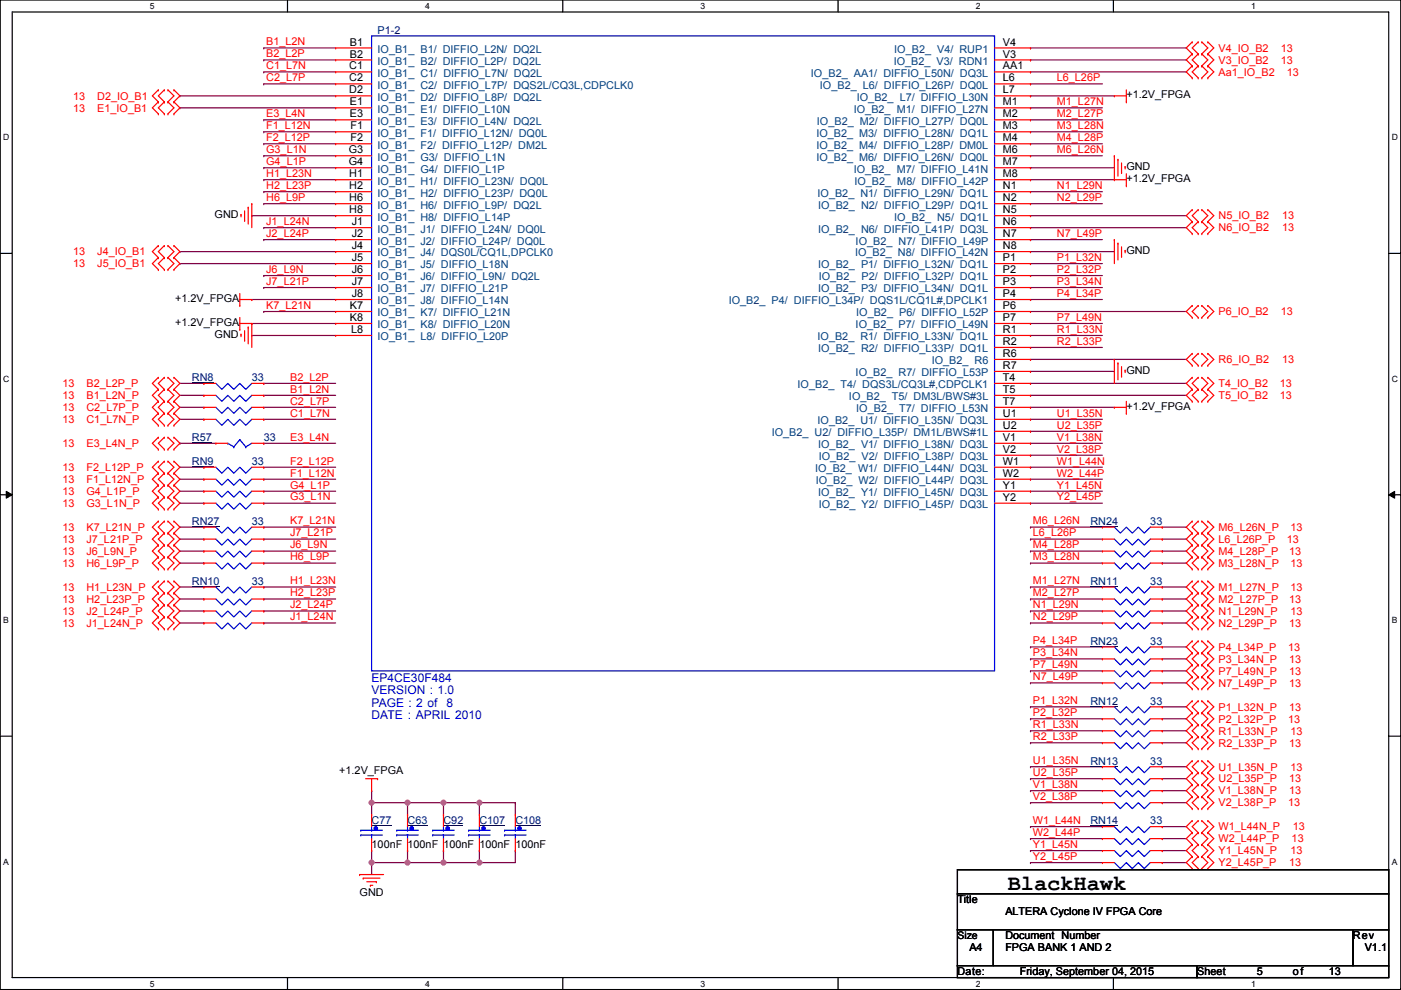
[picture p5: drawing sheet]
<svg xmlns="http://www.w3.org/2000/svg" width="297mm" height="210mm" viewBox="0 0 297 210" stroke-linecap="round" stroke-linejoin="round" font-family="sans-serif">
<defs><g id="words">
<text font-size="4.7" x="213.7" y="188.8">BlackHawk</text>
<g font-size="2.5" fill="#00f">
<text x="78.8" y="144.6">EP4CE30F484</text>
<text x="78.8" y="147.2">VERSION : 1.0</text>
<text x="78.8" y="149.8">PAGE : 2 of</text>
<text x="94.6" y="149.8">8</text>
<text x="78.8" y="152.4">DATE : APRIL 2010</text>
</g>
<g font-size="2.3" fill="#f00">
<text x="56.4" y="9.6">B1_L2N</text>
<text x="258.4" y="11">V4_IO_B2</text>
<text x="271.6" y="11">13</text>
<text x="56.4" y="12.1">B2_L2P</text>
<text x="56.4" y="14.7">C1_L7N</text>
<text x="56.4" y="17.2">C2_L7P</text>
<text x="224.1" y="17.2">L6_L26P</text>
<text x="258.4" y="16">Aa1_IO_B2</text>
<text x="258.4" y="13.5">V3_IO_B2</text>
<text x="271.6" y="13.5">13</text>
<text x="272.8" y="16">13</text>
<text x="15.5" y="23.7">13</text>
<text x="15.5" y="21.1">13</text>
<text x="20.6" y="23.7">E1_IO_B1</text>
<text x="20.6" y="21.1">D2_IO_B1</text>
<text x="224.1" y="22.3">M1_L27N</text>
<text x="56.4" y="29.9">F2_L12P</text>
<text x="56.4" y="27.4">F1_L12N</text>
<text x="56.4" y="24.8">E3_L4N</text>
<text x="224.1" y="24.8">M2_L27P</text>
<text x="224.1" y="29.9">M4_L28P</text>
<text x="224.1" y="27.4">M3_L28N</text>
<text x="56.4" y="32.5">G3_L1N</text>
<text x="56.4" y="35">G4_L1P</text>
<text x="224.1" y="32.5">M6_L26N</text>
<text x="56.4" y="40.1">H2_L23P</text>
<text x="56.4" y="37.5">H1_L23N</text>
<text x="224.1" y="40.1">N1_L29N</text>
<text x="56.4" y="47.7">J1_L24N</text>
<text x="56.4" y="42.6">H6_L9P</text>
<text x="224.1" y="42.6">N2_L29P</text>
<text x="258.4" y="46.5">N5_IO_B2</text>
<text x="271.8" y="46.5">13</text>
<text x="56.4" y="50.2">J2_L24P</text>
<text x="224.1" y="50.2">N7_L49P</text>
<text x="258.4" y="49.1">N6_IO_B2</text>
<text x="271.8" y="49.1">13</text>
<text x="15.5" y="56.7">13</text>
<text x="15.5" y="54.1">13</text>
<text x="20.6" y="56.7">J5_IO_B1</text>
<text x="20.6" y="54.1">J4_IO_B1</text>
<text x="56.4" y="57.9">J6_L9N</text>
<text x="224.1" y="57.9">P2_L32P</text>
<text x="224.1" y="55.3">P1_L32N</text>
<text x="56.4" y="65.5">K7_L21N</text>
<text x="56.4" y="60.4">J7_L21P</text>
<text x="224.1" y="60.4">P3_L34N</text>
<text x="224.1" y="62.9">P4_L34P</text>
<text x="224.1" y="70.6">R1_L33N</text>
<text x="224.1" y="68">P7_L49N</text>
<text x="258.4" y="66.8">P6_IO_B2</text>
<text x="271.6" y="66.8">13</text>
<text x="224.1" y="73.1">R2_L33P</text>
<text x="258.4" y="77">R6_IO_B2</text>
<text x="271.8" y="77">13</text>
<text x="13.3" y="82.1">13</text>
<text x="18.3" y="82.1">B2_L2P_P</text>
<text x="61.5" y="83.3">B1_L2N</text>
<text x="61.5" y="80.7">B2_L2P</text>
<text x="258.4" y="82.1">T4_IO_B2</text>
<text x="271.3" y="82.1">13</text>
<text x="13.3" y="84.6">13</text>
<text x="13.3" y="87.2">13</text>
<text x="13.3" y="89.7">13</text>
<text x="18.3" y="84.6">B1_L2N_P</text>
<text x="18.3" y="87.2">C2_L7P_P</text>
<text x="18.3" y="89.7">C1_L7N_P</text>
<text x="61.5" y="88.3">C1_L7N</text>
<text x="61.5" y="85.8">C2_L7P</text>
<text x="224.1" y="88.3">U1_L35N</text>
<text x="258.4" y="84.6">T5_IO_B2</text>
<text x="271.3" y="84.6">13</text>
<text x="13.3" y="94.8">13</text>
<text x="18.3" y="94.8">E3_L4N_P</text>
<text x="61.5" y="93.4">E3_L4N</text>
<text x="224.1" y="90.9">U2_L35P</text>
<text x="224.1" y="93.4">V1_L38N</text>
<text x="224.1" y="96">V2_L38P</text>
<text x="13.3" y="99.9">13</text>
<text x="18.3" y="99.9">F2_L12P_P</text>
<text x="61.5" y="98.5">F2_L12P</text>
<text x="61.5" y="101">F1_L12N</text>
<text x="224.1" y="98.5">W1_L44N</text>
<text x="224.1" y="101">W2_L44P</text>
<text x="13.3" y="104.9">13</text>
<text x="13.3" y="102.4">13</text>
<text x="13.3" y="107.5">13</text>
<text x="18.3" y="104.9">G4_L1P_P</text>
<text x="18.3" y="102.4">F1_L12N_P</text>
<text x="18.3" y="107.5">G3_L1N_P</text>
<text x="61.5" y="103.6">G4_L1P</text>
<text x="61.5" y="106.1">G3_L1N</text>
<text x="224.1" y="103.6">Y1_L45N</text>
<text x="224.1" y="106.1">Y2_L45P</text>
<text x="13.3" y="112.6">13</text>
<text x="18.3" y="112.6">K7_L21N_P</text>
<text x="61.5" y="113.7">J7_L21P</text>
<text x="61.5" y="111.2">K7_L21N</text>
<text x="219" y="113.7">L6_L26P</text>
<text x="219" y="111.2">M6_L26N</text>
<text x="258.4" y="112.6">M6_L26N_P</text>
<text x="273.6" y="112.6">13</text>
<text x="13.3" y="117.6">13</text>
<text x="13.3" y="115.1">13</text>
<text x="18.3" y="117.6">J6_L9N_P</text>
<text x="18.3" y="115.1">J7_L21P_P</text>
<text x="61.5" y="118.8">H6_L9P</text>
<text x="61.5" y="116.3">J6_L9N</text>
<text x="219" y="116.3">M4_L28P</text>
<text x="219" y="118.8">M3_L28N</text>
<text x="258.4" y="115.1">L6_L26P_P</text>
<text x="258.4" y="117.6">M4_L28P_P</text>
<text x="272.8" y="115.1">13</text>
<text x="273.3" y="117.6">13</text>
<text x="13.3" y="120.2">13</text>
<text x="13.3" y="125.3">13</text>
<text x="18.3" y="120.2">H6_L9P_P</text>
<text x="18.3" y="125.3">H1_L23N_P</text>
<text x="61.5" y="123.9">H1_L23N</text>
<text x="219" y="123.9">M1_L27N</text>
<text x="258.4" y="120.2">M3_L28N_P</text>
<text x="258.4" y="125.3">M1_L27N_P</text>
<text x="273.6" y="120.2">13</text>
<text x="273.6" y="125.3">13</text>
<text x="13.3" y="130.3">13</text>
<text x="13.3" y="127.8">13</text>
<text x="18.3" y="130.3">J2_L24P_P</text>
<text x="18.3" y="127.8">H2_L23P_P</text>
<text x="61.5" y="126.4">H2_L23P</text>
<text x="61.5" y="129">J2_L24P</text>
<text x="61.5" y="131.5">J1_L24N</text>
<text x="219" y="126.4">M2_L27P</text>
<text x="219" y="131.5">N2_L29P</text>
<text x="219" y="129">N1_L29N</text>
<text x="258.4" y="127.8">M2_L27P_P</text>
<text x="258.4" y="130.3">N1_L29N_P</text>
<text x="273.3" y="127.8">13</text>
<text x="273.6" y="130.3">13</text>
<text x="13.3" y="132.9">13</text>
<text x="18.3" y="132.9">J1_L24N_P</text>
<text x="219" y="136.6">P4_L34P</text>
<text x="258.4" y="132.9">N2_L29P_P</text>
<text x="258.4" y="138">P4_L34P_P</text>
<text x="273.1" y="138">13</text>
<text x="273.3" y="132.9">13</text>
<text x="219" y="141.7">P7_L49N</text>
<text x="219" y="139.1">P3_L34N</text>
<text x="258.4" y="143">P7_L49N_P</text>
<text x="258.4" y="140.5">P3_L34N_P</text>
<text x="273.3" y="143">13</text>
<text x="273.3" y="140.5">13</text>
<text x="219" y="149.3">P1_L32N</text>
<text x="219" y="144.2">N7_L49P</text>
<text x="258.4" y="145.6">N7_L49P_P</text>
<text x="273.3" y="145.6">13</text>
<text x="219" y="151.8">P2_L32P</text>
<text x="219" y="154.4">R1_L33N</text>
<text x="258.4" y="153.2">P2_L32P_P</text>
<text x="258.4" y="155.7">R1_L33N_P</text>
<text x="258.4" y="150.7">P1_L32N_P</text>
<text x="273.1" y="153.2">13</text>
<text x="273.3" y="150.7">13</text>
<text x="273.6" y="155.7">13</text>
<text x="219" y="156.9">R2_L33P</text>
<text x="219" y="162">U1_L35N</text>
<text x="258.4" y="158.3">R2_L33P_P</text>
<text x="273.3" y="158.3">13</text>
<text x="219" y="164.5">U2_L35P</text>
<text x="219" y="167.1">V1_L38N</text>
<text x="258.4" y="163.4">U1_L35N_P</text>
<text x="258.4" y="165.9">U2_L35P_P</text>
<text x="273.3" y="165.9">13</text>
<text x="273.6" y="163.4">13</text>
<text x="219" y="169.6">V2_L38P</text>
<text x="258.4" y="168.4">V1_L38N_P</text>
<text x="258.4" y="171">V2_L38P_P</text>
<text x="273.1" y="171">13</text>
<text x="273.3" y="168.4">13</text>
<text x="219" y="174.7">W1_L44N</text>
<text x="219" y="177.2">W2_L44P</text>
<text x="219" y="179.8">Y1_L45N</text>
<text x="258.4" y="176.1">W1_L44N_P</text>
<text x="258.4" y="178.6">W2_L44P_P</text>
<text x="273.9" y="178.6">13</text>
<text x="274.1" y="176.1">13</text>
<text x="219" y="182.3">Y2_L45P</text>
<text x="258.4" y="181.1">Y1_L45N_P</text>
<text x="258.4" y="183.7">Y2_L45P_P</text>
<text x="273.3" y="183.7">13</text>
<text x="273.6" y="181.1">13</text>
</g>
<g font-size="2.3">
<text x="74.2" y="9.7">B1</text>
<text x="212.6" y="9.7">V4</text>
<text x="74.1" y="14.7">C1</text>
<text x="74.1" y="17.3">C2</text>
<text x="74.2" y="12.2">B2</text>
<text x="212.6" y="12.2">V3</text>
<text x="212.6" y="14.7">AA1</text>
<text x="212.6" y="17.3">L6</text>
<text x="74.1" y="19.8">D2</text>
<text x="74.2" y="22.4">E1</text>
<text x="212.6" y="19.8">L7</text>
<text x="212.6" y="22.4">M1</text>
<text x="238.8" y="20.9">+1.2V_FPGA</text>
<text x="74.2" y="24.9">E3</text>
<text x="74.3" y="27.4">F1</text>
<text x="74.3" y="30">F2</text>
<text x="212.6" y="24.9">M2</text>
<text x="212.6" y="27.4">M3</text>
<text x="212.6" y="30">M4</text>
<text x="73.9" y="32.5">G3</text>
<text x="73.9" y="35.1">G4</text>
<text x="212.6" y="32.5">M6</text>
<text x="212.6" y="35.1">M7</text>
<text x="74.1" y="37.6">H1</text>
<text x="74.1" y="40.1">H2</text>
<text x="212.6" y="37.6">M8</text>
<text x="212.6" y="40.1">N1</text>
<text x="238.8" y="36.1">GND</text>
<text x="238.8" y="38.7">+1.2V_FPGA</text>
<text x="45.5" y="46.3">GND</text>
<text x="74.1" y="42.7">H6</text>
<text x="74.1" y="45.2">H8</text>
<text x="74.6" y="47.8">J1</text>
<text x="212.6" y="42.7">N2</text>
<text x="212.6" y="45.2">N5</text>
<text x="212.6" y="47.8">N6</text>
<text x="74.6" y="50.3">J2</text>
<text x="74.6" y="52.8">J4</text>
<text x="212.6" y="50.3">N7</text>
<text x="212.6" y="52.8">N8</text>
<text x="238.8" y="53.9">GND</text>
<text x="74.6" y="55.4">J5</text>
<text x="74.6" y="57.9">J6</text>
<text x="212.6" y="55.4">P1</text>
<text x="212.6" y="57.9">P2</text>
<text x="37.1" y="64.1">+1.2V_FPGA</text>
<text x="74.2" y="65.5">K7</text>
<text x="74.6" y="60.5">J7</text>
<text x="74.6" y="63">J8</text>
<text x="212.6" y="60.5">P3</text>
<text x="212.6" y="63">P4</text>
<text x="212.6" y="65.5">P6</text>
<text x="37.1" y="69.1">+1.2V_FPGA</text>
<text x="45.5" y="71.7">GND</text>
<text x="74.2" y="68.1">K8</text>
<text x="74.4" y="70.6">L8</text>
<text x="212.6" y="68.1">P7</text>
<text x="212.6" y="70.6">R1</text>
<text x="212.6" y="73.2">R2</text>
<text x="212.6" y="75.7">R6</text>
<text x="212.6" y="78.2">R7</text>
<text x="212.6" y="80.8">T4</text>
<text x="212.6" y="83.3">T5</text>
<text x="238.8" y="79.3">GND</text>
<text x="212.6" y="85.9">T7</text>
<text x="212.6" y="88.4">U1</text>
<text x="238.8" y="86.9">+1.2V_FPGA</text>
<text x="212.6" y="90.9">U2</text>
<text x="212.6" y="93.5">V1</text>
<text x="212.6" y="96">V2</text>
<text x="212.6" y="98.6">W1</text>
<text x="212.6" y="101.1">W2</text>
<text x="212.6" y="103.6">Y1</text>
<text x="212.6" y="106.2">Y2</text>
<text x="71.9" y="164.1">+1.2V_FPGA</text>
<text x="78.8" y="179.9">100nF 100nF</text>
<text x="94" y="179.9">100nF</text>
<text x="101.6" y="179.9">100nF 100nF</text>
<text x="76.2" y="190">GND</text>
<text x="203" y="191.6">Title</text>
<text x="213.2" y="194.1">ALTERA Cyclone IV FPGA Core</text>
<text x="205.5" y="201.7">A4</text>
<text x="213.2" y="199.2">Document Number</text>
<text x="213.2" y="201.7">FPGA BANK 1 AND 2</text>
<text x="286.8" y="199.2">Rev</text>
<text x="289.4" y="201.7">V1.1</text>
<text x="203" y="206.8">Date:</text>
<text x="216.2" y="206.8">Friday, September 04, 2015</text>
<text x="253.8" y="206.8">Sheet</text>
<text x="266.5" y="206.8">5</text>
<text x="274.1" y="206.8">of</text>
<text x="281.7" y="206.8">13</text>
</g>
<g font-size="2.3" fill="#000080">
<text x="80.1" y="7.2">P1-2</text>
<text x="40.7" y="80.8">RN8</text>
<text x="53.4" y="80.8">33</text>
<text x="40.7" y="93.5">R57</text>
<text x="55.9" y="93.5">33</text>
<text x="40.7" y="98.6">RN9</text>
<text x="53.4" y="98.6">33</text>
<text x="40.7" y="111.3">RN27</text>
<text x="53.4" y="111.3">33</text>
<text x="231.2" y="111.3">RN24</text>
<text x="243.9" y="111.3">33</text>
<text x="40.7" y="124">RN10</text>
<text x="53.4" y="124">33</text>
<text x="231.2" y="124">RN11</text>
<text x="243.9" y="124">33</text>
<text x="231.2" y="136.7">RN23</text>
<text x="243.9" y="136.7">33</text>
<text x="231.2" y="149.4">RN12</text>
<text x="243.9" y="149.4">33</text>
<text x="231.2" y="162.1">RN13</text>
<text x="243.9" y="162.1">33</text>
<text x="78.8" y="174.8">C77</text>
<text x="86.4" y="174.8">C63</text>
<text x="94" y="174.8">C92</text>
<text x="101.6" y="174.8">C107</text>
<text x="109.3" y="174.8">C108</text>
<text x="231.2" y="174.8">RN14</text>
<text x="243.9" y="174.8">33</text>
</g>
<g font-size="2.3" fill="#004080">
<text x="80.1" y="11.2">IO_B1_ B1/ DIFFIO_L2N/ DQ2L</text>
<text x="189.6" y="11.2">IO_B2_ V4/ RUP1</text>
<text x="80.1" y="13.7">IO_B1_ B2/ DIFFIO_L2P/ DQ2L</text>
<text x="80.1" y="16.3">IO_B1_ C1/ DIFFIO_L7N/ DQ2L</text>
<text x="171.9" y="16.3">IO_B2_ AA1/ DIFFIO_L50N/ DQ3L</text>
<text x="189.5" y="13.7">IO_B2_ V3/ RDN1</text>
<text x="80.1" y="18.8">IO_B1_ C2/ DIFFIO_L7P/ DQS2L/CQ3L,CDPCLK0</text>
<text x="80.1" y="21.4">IO_B1_ D2/ DIFFIO_L8P/ DQ2L</text>
<text x="80.1" y="23.9">IO_B1_ E1/ DIFFIO_L10N</text>
<text x="173.9" y="18.8">IO_B2_ L6/ DIFFIO_L26P/ DQ0L</text>
<text x="181" y="23.9">IO_B2_ M1/ DIFFIO_L27N</text>
<text x="181.7" y="21.4">IO_B2_ L7/ DIFFIO_L30N</text>
<text x="80.1" y="26.4">IO_B1_ E3/ DIFFIO_L4N/ DQ2L</text>
<text x="80.1" y="29">IO_B1_ F1/ DIFFIO_L12N/ DQ0L</text>
<text x="173.1" y="29">IO_B2_ M3/ DIFFIO_L28N/ DQ1L</text>
<text x="173.2" y="26.4">IO_B2_ M2/ DIFFIO_L27P/ DQ0L</text>
<text x="80.1" y="31.5">IO_B1_ F2/ DIFFIO_L12P/ DM2L</text>
<text x="80.1" y="34.1">IO_B1_ G3/ DIFFIO_L1N</text>
<text x="173.1" y="31.5">IO_B2_ M4/ DIFFIO_L28P/ DM0L</text>
<text x="173.1" y="34.1">IO_B2_ M6/ DIFFIO_L26N/ DQ0L</text>
<text x="80.1" y="36.6">IO_B1_ G4/ DIFFIO_L1P</text>
<text x="80.1" y="39.1">IO_B1_ H1/ DIFFIO_L23N/ DQ0L</text>
<text x="80.1" y="41.7">IO_B1_ H2/ DIFFIO_L23P/ DQ0L</text>
<text x="173.3" y="41.7">IO_B2_ N1/ DIFFIO_L29N/ DQ1L</text>
<text x="181" y="36.6">IO_B2_ M7/ DIFFIO_L41N</text>
<text x="181.2" y="39.1">IO_B2_ M8/ DIFFIO_L42P</text>
<text x="80.1" y="44.2">IO_B1_ H6/ DIFFIO_L9P/ DQ2L</text>
<text x="80.1" y="46.8">IO_B1_ H8/ DIFFIO_L14P</text>
<text x="173.5" y="44.2">IO_B2_ N2/ DIFFIO_L29P/ DQ1L</text>
<text x="189.6" y="46.8">IO_B2_ N5/ DQ1L</text>
<text x="80.1" y="49.3">IO_B1_ J1/ DIFFIO_L24N/ DQ0L</text>
<text x="80.1" y="51.8">IO_B1_ J2/ DIFFIO_L24P/ DQ0L</text>
<text x="173.5" y="49.3">IO_B2_ N6/ DIFFIO_L41P/ DQ3L</text>
<text x="181.4" y="51.8">IO_B2_ N7/ DIFFIO_L49P</text>
<text x="80.1" y="54.4">IO_B1_ J4/ DQS0L/CQ1L,DPCLK0</text>
<text x="80.1" y="56.9">IO_B1_ J5/ DIFFIO_L18N</text>
<text x="80.1" y="59.5">IO_B1_ J6/ DIFFIO_L9N/ DQ2L</text>
<text x="173.5" y="56.9">IO_B2_ P1/ DIFFIO_L32N/ DQ1L</text>
<text x="173.6" y="59.5">IO_B2_ P2/ DIFFIO_L32P/ DQ1L</text>
<text x="181.3" y="54.4">IO_B2_ N8/ DIFFIO_L42N</text>
<text x="80.1" y="62">IO_B1_ J7/ DIFFIO_L21P</text>
<text x="80.1" y="64.5">IO_B1_ J8/ DIFFIO_L14N</text>
<text x="154.5" y="64.5">IO_B2_ P4/ DIFFIO_L34P/ DQS1L/CQ1L#,DPCLK1</text>
<text x="173.5" y="62">IO_B2_ P3/ DIFFIO_L34N/ DQ1L</text>
<text x="80.1" y="67.1">IO_B1_ K7/ DIFFIO_L21N</text>
<text x="80.1" y="69.6">IO_B1_ K8/ DIFFIO_L20N</text>
<text x="181.4" y="69.6">IO_B2_ P7/ DIFFIO_L49N</text>
<text x="181.5" y="67.1">IO_B2_ P6/ DIFFIO_L52P</text>
<text x="80.1" y="72.2">IO_B1_ L8/ DIFFIO_L20P</text>
<text x="173.3" y="72.2">IO_B2_ R1/ DIFFIO_L33N/ DQ1L</text>
<text x="173.5" y="74.7">IO_B2_ R2/ DIFFIO_L33P/ DQ1L</text>
<text x="197.5" y="77.2">IO_B2_ R6</text>
<text x="169.1" y="82.3">IO_B2_ T4/ DQS3L/CQ3L#,CDPCLK1</text>
<text x="181.4" y="79.8">IO_B2_ R7/ DIFFIO_L53P</text>
<text x="173.3" y="89.9">IO_B2_ U1/ DIFFIO_L35N/ DQ3L</text>
<text x="180" y="84.9">IO_B2_ T5/ DM3L/BWS#3L</text>
<text x="181.5" y="87.4">IO_B2_ T7/ DIFFIO_L53N</text>
<text x="163.6" y="92.5">IO_B2_ U2/ DIFFIO_L35P/ DM1L/BWS#1L</text>
<text x="173.5" y="95">IO_B2_ V1/ DIFFIO_L38N/ DQ3L</text>
<text x="172.8" y="100.1">IO_B2_ W1/ DIFFIO_L44N/ DQ3L</text>
<text x="173.6" y="97.6">IO_B2_ V2/ DIFFIO_L38P/ DQ3L</text>
<text x="173" y="102.6">IO_B2_ W2/ DIFFIO_L44P/ DQ3L</text>
<text x="173.5" y="105.2">IO_B2_ Y1/ DIFFIO_L45N/ DQ3L</text>
<text x="173.6" y="107.7">IO_B2_ Y2/ DIFFIO_L45P/ DQ3L</text>
</g>
<text font-size="2.2" x="203" y="199.1">Size</text>
<g font-size="1.8">
<text x="31.8" y="1.9">5</text>
<text x="90.1" y="1.9">4</text>
<text x="148.5" y="1.9">3</text>
<text x="206.9" y="1.9">2</text>
<text x="265.2" y="1.9">1</text>
<text x=".7" y="29.8">D</text>
<text x="295.1" y="29.8">D</text>
<text x=".7" y="81">C</text>
<text x="295.1" y="81">C</text>
<text x=".7" y="132.1">B</text>
<text x="295.1" y="132.1">B</text>
<text x=".7" y="183.3">A</text>
<text x="295.1" y="183.3">A</text>
<text x="31.8" y="209.2">5</text>
<text x="90.1" y="209.2">4</text>
<text x="148.5" y="209.2">3</text>
<text x="206.9" y="209.2">2</text>
<text x="265.2" y="209.2">1</text>
</g>
</g></defs>
<path d="M0 0h297v209.8h-297zM2.6 2.5h291.8v204.8h-291.8z" fill="none" stroke="#000" stroke-width=".25"/>
<g fill="#fff">
<path d="M31.8 .3h1v2h-1z"/>
<path d="M31.8 207.5h1v2.1h-1z"/>
</g>
<path d="M61 0v2.5M61 207.3v2.5" fill="none" stroke="#000" stroke-width=".25"/>
<g fill="#fff">
<path d="M90.1 .3h1v2h-1z"/>
<path d="M90.1 207.5h1v2.1h-1z"/>
</g>
<path d="M119.3 0v2.5M119.3 207.3v2.5" fill="none" stroke="#000" stroke-width=".25"/>
<g fill="#fff">
<path d="M148.5 .3h1v2h-1z"/>
<path d="M148.5 207.5h1v2.1h-1z"/>
</g>
<path d="M177.7 0v2.5M177.7 207.3v2.5" fill="none" stroke="#000" stroke-width=".25"/>
<g fill="#fff">
<path d="M206.9 .3h1v2h-1z"/>
<path d="M206.9 207.5h1v2.1h-1z"/>
</g>
<path d="M236.1 0v2.5M236.1 207.3v2.5" fill="none" stroke="#000" stroke-width=".25"/>
<g fill="#fff">
<path d="M265.2 .3h1.1v2h-1.1z"/>
<path d="M265.2 207.5h1.1v2.1h-1.1z"/>
<path d="M.7 28.1h1.3v2.1h-1.3z"/>
<path d="M295.1 28.1h1.3v2.1h-1.3z"/>
<path d="M.7 79.3h1.3v2h-1.3z"/>
<path d="M295.1 79.3h1.3v2h-1.3z"/>
</g>
<path d="M0 53.7h2.6M294.4 53.7h2.6" fill="none" stroke="#000" stroke-width=".25"/>
<g fill="#fff">
<path d="M.7 130.5h1.2v2h-1.2z"/>
<path d="M295.1 130.5h1.2v2h-1.2z"/>
</g>
<path d="M0 104.9h2.6M294.4 104.9h2.6" fill="none" stroke="#000" stroke-width=".25"/>
<path d="M1.3 104.2l1.3 .7-1.3 .7zM294.4 104.9l1.3-.7v1.4z" fill="#000"/>
<path d="M1.3 104.2l1.3 .7-1.3 .7zM294.4 104.9l1.3-.7v1.4z" fill="none" stroke="#000" stroke-width=".21"/>
<g fill="#fff">
<path d="M.7 181.7h1.2v2h-1.2z"/>
<path d="M295.1 181.7h1.2v2h-1.2z"/>
</g>
<path d="M0 156.1h2.6M294.4 156.1h2.6" fill="none" stroke="#000" stroke-width=".25"/>
<g fill="none" stroke="#800040" stroke-width=".25">
<path d="M218.5 20.3h.1M218.5 35.6h.1M218.5 38.1h.1M218.5 20.3h17.8M218.5 35.6h17.8M218.5 38.1h17.8M53.4 45.7h.1M53.4 45.7h17.8M218.5 53.3h.1M218.5 53.3h17.8M53.4 63.5h.1M53.4 68.6h.1"/>
<path d="M53.4 71.1h.1M53.4 63.5h17.8M53.4 68.6h17.8M53.4 71.1h17.8M218.5 78.7h.1M218.5 78.7h17.8M218.5 86.4h.1M218.5 86.4h17.8M78.8 167.6h.1M78.8 167.6v2.6M78.8 180.3h.1M78.8 180.3v2.6"/>
</g>
<circle cx="78.8" cy="170.2" r=".51" fill="#f0f"/>
<circle cx="78.8" cy="170.2" r=".51" fill="none" stroke="#f0f" stroke-width=".25"/>
<path d="M78.8 182.9h.1M86.4 180.3h.1M86.4 180.3v2.6h-7.6" fill="none" stroke="#800040" stroke-width=".25"/>
<circle cx="86.4" cy="182.9" r=".51" fill="#f0f"/>
<circle cx="86.4" cy="182.9" r=".51" fill="none" stroke="#f0f" stroke-width=".25"/>
<circle cx="78.8" cy="182.9" r=".51" fill="#f0f"/>
<circle cx="78.8" cy="182.9" r=".51" fill="none" stroke="#f0f" stroke-width=".25"/>
<path d="M86.4 170.2h.1M86.4 170.2v2.5M78.8 182.9h.1M78.8 182.9v2.5" fill="none" stroke="#800040" stroke-width=".25"/>
<circle cx="86.4" cy="170.2" r=".51" fill="#f0f"/>
<circle cx="86.4" cy="170.2" r=".51" fill="none" stroke="#f0f" stroke-width=".25"/>
<path d="M78.8 170.2h.1M78.8 170.2h7.6M78.8 170.2v2.5M86.4 182.9h.1M94 180.3h.1M94 180.3v2.6h-7.6" fill="none" stroke="#800040" stroke-width=".25"/>
<circle cx="94" cy="182.9" r=".51" fill="#f0f"/>
<circle cx="94" cy="182.9" r=".51" fill="none" stroke="#f0f" stroke-width=".25"/>
<path d="M86.4 170.2h.1M86.4 170.2h15.2M94 170.2h.1M94 170.2v2.5M94 182.9h.1M101.6 180.3h.1M101.6 180.3v2.6h-7.6" fill="none" stroke="#800040" stroke-width=".25"/>
<circle cx="101.6" cy="170.2" r=".51" fill="#f0f"/>
<circle cx="101.6" cy="170.2" r=".51" fill="none" stroke="#f0f" stroke-width=".25"/>
<circle cx="94" cy="170.2" r=".51" fill="#f0f"/>
<circle cx="94" cy="170.2" r=".51" fill="none" stroke="#f0f" stroke-width=".25"/>
<path d="M101.6 170.2h.1M101.6 170.2v2.5M101.6 182.9h.1M101.6 182.9h7.7" fill="none" stroke="#800040" stroke-width=".25"/>
<circle cx="101.6" cy="182.9" r=".51" fill="#f0f"/>
<circle cx="101.6" cy="182.9" r=".51" fill="none" stroke="#f0f" stroke-width=".25"/>
<g fill="none" stroke="#800040" stroke-width=".25">
<path d="M55.9 12.7h.1M55.9 10.2h.1M55.9 15.2h.1M55.9 17.8h.1M55.9 17.8h15.3M55.9 12.7h15.3M55.9 10.2h15.3M55.9 15.2h15.3M218.5 17.8h.1M218.5 15.2h.1M218.5 10.2h.1M218.5 12.7h.1"/>
<path d="M218.5 17.8h15.2M218.5 12.7h33M218.5 10.2h33M218.5 15.2h33M38.1 22.9h.1M38.1 20.3h.1M38.1 22.9h33.1M38.1 20.3h33.1M55.9 38.1h.1M55.9 33h.1M55.9 35.6h.1M55.9 30.5h.1"/>
<path d="M55.9 27.9h.1M55.9 25.4h.1M55.9 25.4h15.3M55.9 33h15.3M55.9 30.5h15.3M55.9 27.9h15.3M55.9 38.1h15.3M55.9 35.6h15.3M218.5 25.4h.1M218.5 22.9h.1M218.5 33h.1M218.5 30.5h.1"/>
<path d="M218.5 27.9h.1M218.5 25.4h15.2M218.5 22.9h15.2M218.5 33h15.2M218.5 30.5h15.2M218.5 27.9h15.2M38.1 55.9h.1M38.1 53.3h.1M38.1 55.9h33.1M38.1 53.3h33.1M55.9 40.6h.1M55.9 50.8h.1"/>
<path d="M55.9 48.3h.1M55.9 43.2h.1M55.9 58.4h.1M55.9 58.4h15.3M55.9 43.2h15.3M55.9 40.6h15.3M55.9 50.8h15.3M55.9 48.3h15.3M218.5 58.4h.1M218.5 55.9h.1M218.5 43.2h.1M218.5 40.6h.1"/>
<path d="M218.5 50.8h.1M218.5 45.7h.1M218.5 48.3h.1M218.5 58.4h15.2M218.5 55.9h15.2M218.5 43.2h15.2M218.5 40.6h15.2M218.5 50.8h15.2M218.5 48.3h33M218.5 45.7h33M55.9 66h.1M55.9 61h.1"/>
<path d="M55.9 61h15.3M55.9 66h15.3M218.5 73.7h.1M218.5 71.1h.1M218.5 61h.1M218.5 63.5h.1M218.5 68.6h.1M218.5 76.2h.1M218.5 66h.1M218.5 73.7h15.2M218.5 71.1h15.2M218.5 61h15.2"/>
<path d="M218.5 63.5h15.2M218.5 68.6h15.2M218.5 66h33M218.5 76.2h33M38.1 94h.1M38.1 88.9h5.1M38.1 94h7.7M38.1 99.1h5.1M38.1 86.4h5.1M38.1 83.8h5.1M38.1 81.3h5.1M43.2 81.3h.1"/>
<path d="M43.2 83.8h.1M43.2 86.4h.1M43.2 88.9h.1M43.2 99.1h.1M55.9 99.1h.1M55.9 88.9h.1M55.9 86.4h.1M55.9 83.8h.1M55.9 81.3h.1M55.9 94h.1M55.9 88.9h15.3M55.9 94h15.3"/>
<path d="M55.9 99.1h15.3M55.9 86.4h15.3M55.9 83.8h15.3M55.9 81.3h15.3M218.5 88.9h.1M218.5 91.4h.1M218.5 94h.1M218.5 96.5h.1M218.5 99.1h.1M218.5 83.8h.1M218.5 81.3h.1M218.5 88.9h15.2"/>
<path d="M218.5 91.4h15.2M218.5 94h15.2M218.5 96.5h15.2M218.5 99.1h15.2M218.5 83.8h33M218.5 81.3h33M38.1 114.3h5.1M38.1 111.8h5.1M38.1 101.6h5.1M38.1 104.1h5.1M38.1 106.7h5.1M38.1 119.4h5.1"/>
<path d="M38.1 116.8h5.1M43.2 101.6h.1M43.2 104.1h.1M43.2 106.7h.1M43.2 111.8h.1M43.2 114.3h.1M43.2 116.8h.1M43.2 119.4h.1M55.9 101.6h.1M55.9 104.1h.1M55.9 106.7h.1M55.9 119.4h.1"/>
<path d="M55.9 116.8h.1M55.9 114.3h.1M55.9 111.8h.1M55.9 114.3h15.3M55.9 111.8h15.3M55.9 101.6h15.3M55.9 104.1h15.3M55.9 106.7h15.3M55.9 119.4h15.3M55.9 116.8h15.3M218.5 114.3h.1M218.5 111.8h.1"/>
<path d="M218.5 101.6h.1M218.5 104.1h.1M218.5 106.7h.1M218.5 116.8h.1M218.5 119.4h.1M218.5 114.3h15.2M218.5 111.8h15.2M218.5 101.6h15.2M218.5 104.1h15.2M218.5 106.7h15.2M218.5 119.4h15.2M218.5 116.8h15.2"/>
<path d="M246.4 111.8h.1M246.4 114.3h.1M246.4 116.8h.1M246.4 119.4h.1M246.4 114.3h5.1M246.4 111.8h5.1M246.4 119.4h5.1M246.4 116.8h5.1M38.1 127h5.1M38.1 124.5h5.1M38.1 132.1h5.1M38.1 129.5h5.1"/>
<path d="M43.2 124.5h.1M43.2 127h.1M43.2 129.5h.1M43.2 132.1h.1M55.9 127h.1M55.9 124.5h.1M55.9 129.5h.1M55.9 132.1h.1M55.9 127h15.3M55.9 124.5h15.3M55.9 132.1h15.3M55.9 129.5h15.3"/>
<path d="M218.5 127h.1M218.5 124.5h.1M218.5 132.1h.1M218.5 129.5h.1M218.5 139.7h.1M218.5 137.2h.1M218.5 127h15.2M218.5 124.5h15.2M218.5 132.1h15.2M218.5 129.5h15.2M218.5 139.7h15.2M218.5 137.2h15.2"/>
<path d="M246.4 124.5h.1M246.4 129.5h.1M246.4 127h.1M246.4 132.1h.1M246.4 137.2h.1M246.4 139.7h.1M246.4 127h5.1M246.4 124.5h5.1M246.4 132.1h5.1M246.4 129.5h5.1M246.4 139.7h5.1M246.4 137.2h5.1"/>
<path d="M218.5 152.4h.1M218.5 149.9h.1M218.5 157.5h.1M218.5 154.9h.1M218.5 144.8h.1M218.5 142.2h.1M218.5 152.4h15.2M218.5 149.9h15.2M218.5 157.5h15.2M218.5 154.9h15.2M218.5 144.8h15.2M218.5 142.2h15.2"/>
<path d="M246.4 144.8h.1M246.4 142.2h.1M246.4 157.5h.1M246.4 149.9h.1M246.4 154.9h.1M246.4 152.4h.1M246.4 152.4h5.1M246.4 149.9h5.1M246.4 157.5h5.1M246.4 154.9h5.1M246.4 144.8h5.1M246.4 142.2h5.1"/>
<path d="M101.6 170.2h.1M101.6 170.2h7.7M109.3 170.2h.1M109.3 170.2v2.5M218.5 162.6h.1M218.5 165.1h.1M218.5 167.6h.1M218.5 170.2h.1M218.5 175.3h.1M218.5 177.8h.1M218.5 170.2h15.2M218.5 162.6h15.2"/>
<path d="M218.5 165.1h15.2M218.5 167.6h15.2M218.5 175.3h15.2M218.5 177.8h15.2M246.4 175.3h.1M246.4 177.8h.1M246.4 165.1h.1M246.4 167.6h.1M246.4 162.6h.1M246.4 170.2h.1M246.4 170.2h5.1M246.4 162.6h5.1"/>
<path d="M246.4 165.1h5.1M246.4 167.6h5.1M246.4 175.3h5.1M246.4 177.8h5.1M109.3 180.3h.1M109.3 180.3v2.6M218.5 182.9h.1M218.5 180.3h.1M218.5 182.9h15.2M218.5 180.3h15.2M246.4 180.3h.1M246.4 182.9h.1"/>
<path d="M246.4 182.9h5.1M246.4 180.3h5.1"/>
</g>
<g fill="none" stroke="#f00" stroke-width=".25">
<path d="M33.6 19.1h.1M33.6 19.1l-1.3 1.2 1.3 1.3M34.8 19.1h.1M34.8 19.1l-1.2 1.2 1.2 1.3M35.6 19.1h.1M35.6 19.1l1.3 1.2-1.3 1.3M36.9 19.1h.1M36.9 19.1l1.2 1.2-1.2 1.3M238.8 19.1v2.5M252.8 14h.1M252.8 16.5h.1M252.8 8.9h.1"/>
<path d="M252.8 11.4h.1M252.8 14l-1.3 1.2 1.3 1.3M252.8 8.9l-1.3 1.3 1.3 1.2M252.8 11.4l-1.3 1.3 1.3 1.3M254 16.5h.1M254 14h.1M254 11.4h.1M254 8.9h.1M254 14l-1.2 1.2 1.2 1.3M254 8.9l-1.2 1.3 1.2 1.2M254 11.4l-1.2 1.3 1.2 1.3M254.8 16.5h.1"/>
<path d="M254.8 14h.1M254.8 11.4h.1M254.8 8.9h.1M254.8 14l1.3 1.2-1.3 1.3M254.8 8.9l1.3 1.3-1.3 1.2M254.8 11.4l1.3 1.3-1.3 1.3M256.1 14h.1M256.1 16.5h.1M256.1 8.9h.1M256.1 11.4h.1M256.1 14l1.2 1.2-1.2 1.3M256.1 8.9l1.2 1.3-1.2 1.2"/>
<path d="M256.1 11.4l1.2 1.3-1.2 1.3M33.6 21.6h.1M33.6 24.1h.1M33.6 21.6l-1.3 1.3 1.3 1.2M34.8 24.1h.1M34.8 21.6h.1M34.8 21.6l-1.2 1.3 1.2 1.2M35.6 24.1h.1M35.6 21.6h.1M35.6 21.6l1.3 1.3-1.3 1.2M36.9 21.6h.1M36.9 24.1h.1"/>
<path d="M36.9 21.6l1.2 1.3-1.2 1.2M236.3 20.3h.1M236.3 33h.1M236.3 38.1h.1M236.3 20.3h2.5M236.3 33v5.1M236.3 38.1h2.5M237 33.8h.1M237 33.8v3.5M237.8 36.6h.1M237.8 34.6v2M238.6 35.3h.1"/>
<path d="M238.6 35.3v.5M238.8 21.6h.1M238.8 39.4h.1M238.8 36.8v2.6M33.6 54.6h.1M33.6 57.2h.1M33.6 52.1h.1M33.6 54.6l-1.3 1.3 1.3 1.3M33.6 52.1l-1.3 1.2 1.3 1.3M34.8 57.2h.1M34.8 54.6h.1M34.8 52.1h.1"/>
<path d="M34.8 54.6l-1.2 1.3 1.2 1.3M34.8 52.1l-1.2 1.2 1.2 1.3M35.6 57.2h.1M35.6 54.6h.1M35.6 52.1h.1M35.6 54.6l1.3 1.3-1.3 1.3M35.6 52.1l1.3 1.2-1.3 1.3M36.9 54.6h.1M36.9 57.2h.1M36.9 52.1h.1M36.9 54.6l1.2 1.3-1.2 1.3M36.9 52.1l1.2 1.2-1.2 1.3"/>
<path d="M51.1 45.5h.1M51.1 45.5v.5M51.9 46.7h.1M51.9 44.7v2M52.6 43.9h.1M52.6 43.9v3.6M53.4 43.2h.1M53.4 43.2v5.1M236.3 50.8h.1M236.3 50.8v5.1M237 51.6h.1M237 51.6v3.5"/>
<path d="M237.8 54.4h.1M237.8 52.3v2.1M238.6 53.1h.1M238.6 53.1v.5M252.8 44.5h.1M252.8 47h.1M252.8 49.5h.1M252.8 44.5l-1.3 1.2 1.3 1.3M252.8 47l-1.3 1.3 1.3 1.2M254 47h.1M254 44.5h.1M254 49.5h.1"/>
<path d="M254 44.5l-1.2 1.2 1.2 1.3M254 47l-1.2 1.3 1.2 1.2M254.8 47h.1M254.8 44.5h.1M254.8 49.5h.1M254.8 44.5l1.3 1.2-1.3 1.3M254.8 47l1.3 1.3-1.3 1.2M256.1 44.5h.1M256.1 47h.1M256.1 49.5h.1M256.1 44.5l1.2 1.2-1.2 1.3M256.1 47l1.2 1.3-1.2 1.2"/>
<path d="M50.8 64.8h.1M50.8 69.9h.1M50.8 63.5h2.6M50.8 62.2v2.6M50.8 67.3v2.6M50.8 68.6h2.6M51.1 70.9h.1M51.1 70.9v.5M51.9 72.1h.1M51.9 70.1v2M52.6 69.3h.1M52.6 69.3v3.6"/>
<path d="M53.4 63.5h.1M53.4 68.6h.1M53.4 68.6v5.1M236.3 76.2h.1M236.3 76.2v5.1M237 77h.1M237 77v3.5M237.8 79.8h.1M237.8 77.7v2.1M238.6 78.5h.1M238.6 78.5v.5M252.8 74.9h.1"/>
<path d="M252.8 77.5h.1M252.8 64.8h.1M252.8 67.3h.1M252.8 74.9l-1.3 1.3 1.3 1.3M252.8 64.8l-1.3 1.2 1.3 1.3M254 77.5h.1M254 74.9h.1M254 67.3h.1M254 64.8h.1M254 74.9l-1.2 1.3 1.2 1.3M254 64.8l-1.2 1.2 1.2 1.3M254.8 77.5h.1"/>
<path d="M254.8 74.9h.1M254.8 67.3h.1M254.8 64.8h.1M254.8 74.9l1.3 1.3-1.3 1.3M254.8 64.8l1.3 1.2-1.3 1.3M256.1 74.9h.1M256.1 77.5h.1M256.1 64.8h.1M256.1 67.3h.1M256.1 74.9l1.2 1.3-1.2 1.3M256.1 64.8l1.2 1.2-1.2 1.3M33.6 80h.1"/>
<path d="M33.6 82.6h.1M33.6 85.1h.1M33.6 87.6h.1M33.6 90.2h.1M33.6 92.7h.1M33.6 95.3h.1M33.6 97.8h.1M33.6 80l-1.3 1.3 1.3 1.3M33.6 82.6l-1.3 1.2 1.3 1.3M33.6 85.1l-1.3 1.3 1.3 1.2M33.6 87.6l-1.3 1.3 1.3 1.3M33.6 92.7l-1.3 1.3 1.3 1.3"/>
<path d="M33.6 97.8l-1.3 1.3 1.3 1.2M34.8 82.6h.1M34.8 80h.1M34.8 85.1h.1M34.8 87.6h.1M34.8 90.2h.1M34.8 95.3h.1M34.8 92.7h.1M34.8 97.8h.1M34.8 80l-1.2 1.3 1.2 1.3M34.8 82.6l-1.2 1.2 1.2 1.3M34.8 85.1l-1.2 1.3 1.2 1.2"/>
<path d="M34.8 87.6l-1.2 1.3 1.2 1.3M34.8 92.7l-1.2 1.3 1.2 1.3M34.8 97.8l-1.2 1.3 1.2 1.2M35.6 82.6h.1M35.6 80h.1M35.6 85.1h.1M35.6 87.6h.1M35.6 90.2h.1M35.6 95.3h.1M35.6 92.7h.1M35.6 97.8h.1M35.6 80l1.3 1.3-1.3 1.3"/>
<path d="M35.6 82.6l1.3 1.2-1.3 1.3M35.6 85.1l1.3 1.3-1.3 1.2M35.6 87.6l1.3 1.3-1.3 1.3M35.6 92.7l1.3 1.3-1.3 1.3M35.6 97.8l1.3 1.3-1.3 1.2M36.9 80h.1M36.9 82.6h.1M36.9 85.1h.1M36.9 87.6h.1M36.9 90.2h.1M36.9 92.7h.1M36.9 95.3h.1"/>
<path d="M36.9 97.8h.1M36.9 80l1.2 1.3-1.2 1.3M36.9 82.6l1.2 1.2-1.2 1.3M36.9 85.1l1.2 1.3-1.2 1.2M36.9 87.6l1.2 1.3-1.2 1.3M36.9 92.7l1.2 1.3-1.2 1.3M36.9 97.8l1.2 1.3-1.2 1.2M236.3 86.4h.1M236.3 86.4h2.5M238.8 87.6h.1M238.8 85.1v2.5M252.8 82.6h.1"/>
<path d="M252.8 85.1h.1M252.8 80h.1M252.8 82.6l-1.3 1.2 1.3 1.3M252.8 80l-1.3 1.3 1.3 1.3M254 85.1h.1M254 82.6h.1M254 80h.1M254 82.6l-1.2 1.2 1.2 1.3M254 80l-1.2 1.3 1.2 1.3M254.8 85.1h.1M254.8 82.6h.1M254.8 80h.1"/>
<path d="M254.8 82.6l1.3 1.2-1.3 1.3M254.8 80l1.3 1.3-1.3 1.3M256.1 82.6h.1M256.1 85.1h.1M256.1 80h.1M256.1 82.6l1.2 1.2-1.2 1.3M256.1 80l1.2 1.3-1.2 1.3M33.6 100.3h.1M33.6 102.9h.1M33.6 105.4h.1M33.6 108h.1M33.6 115.6h.1"/>
<path d="M33.6 118.1h.1M33.6 110.5h.1M33.6 113h.1M33.6 102.9l-1.3 1.2 1.3 1.3M33.6 100.3l-1.3 1.3 1.3 1.3M33.6 105.4l-1.3 1.3 1.3 1.3M33.6 115.6l-1.3 1.2 1.3 1.3M33.6 110.5l-1.3 1.3 1.3 1.2M33.6 118.1l-1.3 1.3 1.3 1.3M33.6 113l-1.3 1.3 1.3 1.3M34.8 100.3h.1M34.8 105.4h.1"/>
<path d="M34.8 102.9h.1M34.8 108h.1M34.8 118.1h.1M34.8 115.6h.1M34.8 113h.1M34.8 110.5h.1M34.8 102.9l-1.2 1.2 1.2 1.3M34.8 100.3l-1.2 1.3 1.2 1.3M34.8 105.4l-1.2 1.3 1.2 1.3M34.8 115.6l-1.2 1.2 1.2 1.3M34.8 110.5l-1.2 1.3 1.2 1.2M34.8 118.1l-1.2 1.3 1.2 1.3"/>
<path d="M34.8 113l-1.2 1.3 1.2 1.3M35.6 100.3h.1M35.6 105.4h.1M35.6 102.9h.1M35.6 108h.1M35.6 118.1h.1M35.6 115.6h.1M35.6 113h.1M35.6 110.5h.1M35.6 102.9l1.3 1.2-1.3 1.3M35.6 100.3l1.3 1.3-1.3 1.3M35.6 105.4l1.3 1.3-1.3 1.3"/>
<path d="M35.6 115.6l1.3 1.2-1.3 1.3M35.6 110.5l1.3 1.3-1.3 1.2M35.6 118.1l1.3 1.3-1.3 1.3M35.6 113l1.3 1.3-1.3 1.3M36.9 100.3h.1M36.9 102.9h.1M36.9 105.4h.1M36.9 108h.1M36.9 115.6h.1M36.9 118.1h.1M36.9 110.5h.1M36.9 113h.1"/>
<path d="M36.9 102.9l1.2 1.2-1.2 1.3M36.9 100.3l1.2 1.3-1.2 1.3M36.9 105.4l1.2 1.3-1.2 1.3M36.9 115.6l1.2 1.2-1.2 1.3M36.9 110.5l1.2 1.3-1.2 1.2M36.9 118.1l1.2 1.3-1.2 1.3M36.9 113l1.2 1.3-1.2 1.3M252.8 110.5h.1M252.8 113h.1M252.8 115.6h.1M252.8 118.1h.1M252.8 110.5l-1.3 1.3 1.3 1.2"/>
<path d="M252.8 113l-1.3 1.3 1.3 1.3M252.8 115.6l-1.3 1.2 1.3 1.3M252.8 118.1l-1.3 1.3 1.3 1.3M254 113h.1M254 110.5h.1M254 115.6h.1M254 118.1h.1M254 110.5l-1.2 1.3 1.2 1.2M254 113l-1.2 1.3 1.2 1.3M254 115.6l-1.2 1.2 1.2 1.3M254 118.1l-1.2 1.3 1.2 1.3M254.8 113h.1"/>
<path d="M254.8 110.5h.1M254.8 115.6h.1M254.8 118.1h.1M254.8 110.5l1.3 1.3-1.3 1.2M254.8 113l1.3 1.3-1.3 1.3M254.8 115.6l1.3 1.2-1.3 1.3M254.8 118.1l1.3 1.3-1.3 1.3M256.1 110.5h.1M256.1 113h.1M256.1 115.6h.1M256.1 118.1h.1M256.1 110.5l1.2 1.3-1.2 1.2"/>
<path d="M256.1 113l1.2 1.3-1.2 1.3M256.1 115.6l1.2 1.2-1.2 1.3M256.1 118.1l1.2 1.3-1.2 1.3M33.6 120.7h.1M33.6 128.3h.1M33.6 130.8h.1M33.6 125.7h.1M33.6 133.4h.1M33.6 123.2h.1M33.6 128.3l-1.3 1.2 1.3 1.3M33.6 125.7l-1.3 1.3 1.3 1.3M33.6 130.8l-1.3 1.3 1.3 1.3"/>
<path d="M33.6 123.2l-1.3 1.3 1.3 1.2M34.8 120.7h.1M34.8 130.8h.1M34.8 128.3h.1M34.8 125.7h.1M34.8 133.4h.1M34.8 123.2h.1M34.8 128.3l-1.2 1.2 1.2 1.3M34.8 125.7l-1.2 1.3 1.2 1.3M34.8 130.8l-1.2 1.3 1.2 1.3M34.8 123.2l-1.2 1.3 1.2 1.2M35.6 120.7h.1"/>
<path d="M35.6 130.8h.1M35.6 128.3h.1M35.6 125.7h.1M35.6 133.4h.1M35.6 123.2h.1M35.6 128.3l1.3 1.2-1.3 1.3M35.6 125.7l1.3 1.3-1.3 1.3M35.6 130.8l1.3 1.3-1.3 1.3M35.6 123.2l1.3 1.3-1.3 1.2M36.9 120.7h.1M36.9 128.3h.1M36.9 130.8h.1"/>
<path d="M36.9 125.7h.1M36.9 133.4h.1M36.9 123.2h.1M36.9 128.3l1.2 1.2-1.2 1.3M36.9 125.7l1.2 1.3-1.2 1.3M36.9 130.8l1.2 1.3-1.2 1.3M36.9 123.2l1.2 1.3-1.2 1.2M43.2 124.5h.1M43.2 127h.1M43.2 129.5h.1M43.2 132.1h.1M43.2 132.1h2.6"/>
<path d="M43.2 129.5h2.6M43.2 127h2.6M43.2 124.5h2.6M53.4 132.1h2.5M53.4 129.5h2.5M53.4 127h2.5M53.4 124.5h2.5M55.9 132.1h.1M55.9 129.5h.1M55.9 127h.1M55.9 124.5h.1M252.8 120.7h.1"/>
<path d="M252.8 123.2h.1M252.8 125.7h.1M252.8 128.3h.1M252.8 130.8h.1M252.8 133.4h.1M252.8 138.4h.1M252.8 135.9h.1M252.8 123.2l-1.3 1.3 1.3 1.2M252.8 125.7l-1.3 1.3 1.3 1.3M252.8 128.3l-1.3 1.2 1.3 1.3M252.8 130.8l-1.3 1.3 1.3 1.3M252.8 138.4l-1.3 1.3 1.3 1.3"/>
<path d="M252.8 135.9l-1.3 1.3 1.3 1.2M254 120.7h.1M254 125.7h.1M254 123.2h.1M254 128.3h.1M254 130.8h.1M254 133.4h.1M254 138.4h.1M254 135.9h.1M254 123.2l-1.2 1.3 1.2 1.2M254 125.7l-1.2 1.3 1.2 1.3M254 128.3l-1.2 1.2 1.2 1.3"/>
<path d="M254 130.8l-1.2 1.3 1.2 1.3M254 138.4l-1.2 1.3 1.2 1.3M254 135.9l-1.2 1.3 1.2 1.2M254.8 120.7h.1M254.8 125.7h.1M254.8 123.2h.1M254.8 128.3h.1M254.8 130.8h.1M254.8 133.4h.1M254.8 138.4h.1M254.8 135.9h.1M254.8 123.2l1.3 1.3-1.3 1.2"/>
<path d="M254.8 125.7l1.3 1.3-1.3 1.3M254.8 128.3l1.3 1.2-1.3 1.3M254.8 130.8l1.3 1.3-1.3 1.3M254.8 138.4l1.3 1.3-1.3 1.3M254.8 135.9l1.3 1.3-1.3 1.2M256.1 120.7h.1M256.1 123.2h.1M256.1 125.7h.1M256.1 128.3h.1M256.1 130.8h.1M256.1 133.4h.1M256.1 138.4h.1"/>
<path d="M256.1 135.9h.1M256.1 123.2l1.2 1.3-1.2 1.2M256.1 125.7l1.2 1.3-1.2 1.3M256.1 128.3l1.2 1.2-1.2 1.3M256.1 130.8l1.2 1.3-1.2 1.3M256.1 138.4l1.2 1.3-1.2 1.3M256.1 135.9l1.2 1.3-1.2 1.2M252.8 141h.1M252.8 143.5h.1M252.8 146.1h.1M252.8 151.1h.1M252.8 153.7h.1"/>
<path d="M252.8 156.2h.1M252.8 158.8h.1M252.8 148.6h.1M252.8 141l-1.3 1.2 1.3 1.3M252.8 143.5l-1.3 1.3 1.3 1.3M252.8 151.1l-1.3 1.3 1.3 1.3M252.8 153.7l-1.3 1.2 1.3 1.3M252.8 156.2l-1.3 1.3 1.3 1.3M252.8 148.6l-1.3 1.3 1.3 1.2M254 143.5h.1M254 141h.1M254 146.1h.1"/>
<path d="M254 153.7h.1M254 151.1h.1M254 156.2h.1M254 158.8h.1M254 148.6h.1M254 141l-1.2 1.2 1.2 1.3M254 143.5l-1.2 1.3 1.2 1.3M254 151.1l-1.2 1.3 1.2 1.3M254 153.7l-1.2 1.2 1.2 1.3M254 156.2l-1.2 1.3 1.2 1.3M254 148.6l-1.2 1.3 1.2 1.2M254.8 143.5h.1"/>
<path d="M254.8 141h.1M254.8 146.1h.1M254.8 153.7h.1M254.8 151.1h.1M254.8 156.2h.1M254.8 158.8h.1M254.8 148.6h.1M254.8 141l1.3 1.2-1.3 1.3M254.8 143.5l1.3 1.3-1.3 1.3M254.8 151.1l1.3 1.3-1.3 1.3M254.8 153.7l1.3 1.2-1.3 1.3M254.8 156.2l1.3 1.3-1.3 1.3"/>
<path d="M254.8 148.6l1.3 1.3-1.3 1.2M256.1 141h.1M256.1 143.5h.1M256.1 146.1h.1M256.1 151.1h.1M256.1 153.7h.1M256.1 156.2h.1M256.1 158.8h.1M256.1 148.6h.1M256.1 141l1.2 1.2-1.2 1.3M256.1 143.5l1.2 1.3-1.2 1.3M256.1 151.1l1.2 1.3-1.2 1.3"/>
<path d="M256.1 153.7l1.2 1.2-1.2 1.3M256.1 156.2l1.2 1.3-1.2 1.3M256.1 148.6l1.2 1.3-1.2 1.2M77.5 165.1h2.6M78.8 167.6h.1M78.8 165.1v2.5M80.1 165.1h.1M252.8 174h.1M252.8 176.5h.1M252.8 179.1h.1M252.8 161.3h.1M252.8 163.8h.1"/>
<path d="M252.8 166.4h.1M252.8 168.9h.1M252.8 171.5h.1M252.8 174l-1.3 1.3 1.3 1.2M252.8 176.5l-1.3 1.3 1.3 1.3M252.8 179.1l-1.3 1.2 1.3 1.3M252.8 161.3l-1.3 1.3 1.3 1.2M252.8 166.4l-1.3 1.2 1.3 1.3M252.8 163.8l-1.3 1.3 1.3 1.3M252.8 168.9l-1.3 1.3 1.3 1.3M254 176.5h.1M254 174h.1"/>
<path d="M254 179.1h.1M254 163.8h.1M254 161.3h.1M254 168.9h.1M254 166.4h.1M254 171.5h.1M254 174l-1.2 1.3 1.2 1.2M254 176.5l-1.2 1.3 1.2 1.3M254 179.1l-1.2 1.2 1.2 1.3M254 161.3l-1.2 1.3 1.2 1.2M254 166.4l-1.2 1.2 1.2 1.3M254 163.8l-1.2 1.3 1.2 1.3"/>
<path d="M254 168.9l-1.2 1.3 1.2 1.3M254.8 176.5h.1M254.8 174h.1M254.8 179.1h.1M254.8 163.8h.1M254.8 161.3h.1M254.8 168.9h.1M254.8 166.4h.1M254.8 171.5h.1M254.8 174l1.3 1.3-1.3 1.2M254.8 176.5l1.3 1.3-1.3 1.3M254.8 179.1l1.3 1.2-1.3 1.3"/>
<path d="M254.8 161.3l1.3 1.3-1.3 1.2M254.8 166.4l1.3 1.2-1.3 1.3M254.8 163.8l1.3 1.3-1.3 1.3M254.8 168.9l1.3 1.3-1.3 1.3M256.1 174h.1M256.1 176.5h.1M256.1 179.1h.1M256.1 161.3h.1M256.1 163.8h.1M256.1 166.4h.1M256.1 168.9h.1M256.1 171.5h.1"/>
<path d="M256.1 174l1.2 1.3-1.2 1.2M256.1 176.5l1.2 1.3-1.2 1.3M256.1 179.1l1.2 1.2-1.2 1.3M256.1 161.3l1.2 1.3-1.2 1.2M256.1 166.4l1.2 1.2-1.2 1.3M256.1 163.8l1.2 1.3-1.2 1.3M256.1 168.9l1.2 1.3-1.2 1.3M76.2 185.4h.1M76.2 185.4h5.1M77 186.2h.1M77 186.2h3.6M77.8 187h2"/>
<path d="M78.5 187.7h.1M78.5 187.7h.5M79.8 187h.1M252.8 181.6h.1M252.8 184.2h.1M252.8 181.6l-1.3 1.3 1.3 1.3M254 181.6h.1M254 184.2h.1M254 181.6l-1.2 1.3 1.2 1.3M254.8 181.6h.1M254.8 184.2h.1M254.8 181.6l1.3 1.3-1.3 1.3"/>
<path d="M256.1 181.6h.1M256.1 184.2h.1M256.1 181.6l1.2 1.3-1.2 1.3"/>
</g>
<path d="M203 184.4h91.4v5.1h-91.4zM203 189.5h91.4v7.6h-91.4zM203 197.1h7.6v7.6h-7.6zM210.6 197.1h76.2v7.6h-76.2zM286.8 197.1h7.6v7.6h-7.6zM203 204.7h50.8v2.6h-50.8zM253.8 204.7h40.6v2.6h-40.6z" fill="none" stroke="#000" stroke-width=".25"/>
<path d="M45.8 132.1l1.2 1.3 1.3-1.3 1.3 1.3 1.2-1.3 1.3 1.3 1.3-1.3M45.8 129.5l1.2 1.3 1.3-1.3 1.3 1.3 1.2-1.3 1.3 1.3 1.3-1.3M45.8 127l1.2 1.3 1.3-1.3 1.3 1.3 1.2-1.3 1.3 1.3 1.3-1.3M45.8 124.5l1.2 1.2 1.3-1.2 1.3 1.2 1.2-1.2 1.3 1.2 1.3-1.2M107 177h.1M107 176h.1M107 177h4.6M107 176h4.6M109.3 177h.1M109.3 177v.8" fill="none" stroke="#00f" stroke-width=".25"/>
<path d="M40.7 124.3h5.9" fill="none" stroke="#000080" stroke-width=".21"/>
<circle cx="110.2" cy="175.6" r=".38" fill="#00f"/>
<g fill="none" stroke="#00f" stroke-width=".25">
<path d="M91.7 177h.1M91.7 176h.1M91.7 177h4.6M91.7 176h4.6M94 177h.1M94 177v.8M109.3 176h.1M109.3 175.3v.7"/>
<circle cx="110.2" cy="175.6" r=".38"/>
</g>
<path d="M109.3 175.1h5.5" fill="none" stroke="#000080" stroke-width=".21"/>
<path d="M109.3 172.7h.1M109.3 172.7v2.6M109.3 177.8v2.5M109.3 180.3h.1" fill="none" stroke="#f00" stroke-width=".25"/>
<circle cx="94.9" cy="175.6" r=".38" fill="#00f"/>
<g fill="none" stroke="#00f" stroke-width=".25">
<path d="M236.3 132.1l1.2 1.3 1.3-1.3 1.3 1.3 1.2-1.3 1.3 1.3 1.3-1.3M236.3 129.5l1.2 1.3 1.3-1.3 1.3 1.3 1.2-1.3 1.3 1.3 1.3-1.3M236.3 127l1.2 1.3 1.3-1.3 1.3 1.3 1.2-1.3 1.3 1.3 1.3-1.3M236.3 124.5l1.2 1.2 1.3-1.2 1.3 1.2 1.2-1.2 1.3 1.2 1.3-1.2M76.5 177h.1M76.5 176h.1M76.5 177h4.6M76.5 176h4.6M78.8 177h.1M78.8 177v.8M94 176h.1M94 175.3v.7"/>
<circle cx="94.9" cy="175.6" r=".38"/>
</g>
<path d="M231.2 124.3h5.9M94 175.1h4.3" fill="none" stroke="#000080" stroke-width=".21"/>
<g fill="none" stroke="#f00" stroke-width=".25">
<path d="M233.7 132.1h.1M233.7 129.5h.1M233.7 127h.1M233.7 124.5h.1M233.7 132.1h2.6M233.7 129.5h2.6M233.7 127h2.6M233.7 124.5h2.6M243.9 132.1h2.5M243.9 129.5h2.5M243.9 127h2.5M243.9 124.5h2.5"/>
<path d="M246.4 124.5h.1M246.4 127h.1M246.4 129.5h.1M246.4 132.1h.1M94 172.7h.1M94 172.7v2.6M94 177.8v2.5M94 180.3h.1"/>
</g>
<circle cx="79.7" cy="175.6" r=".38" fill="#00f"/>
<g fill="none" stroke="#00f" stroke-width=".25">
<path d="M78.8 7.6h132.1v134.6h-132.1zM45.8 99.1l1.2 1.2 1.3-1.2 1.3 1.2 1.2-1.2 1.3 1.2 1.3-1.2M45.8 88.9l1.2 1.3 1.3-1.3 1.3 1.3 1.2-1.3 1.3 1.3 1.3-1.3M45.8 86.4l1.2 1.2 1.3-1.2 1.3 1.2 1.2-1.2 1.3 1.2 1.3-1.2M45.8 83.8l1.2 1.3 1.3-1.3 1.3 1.3 1.2-1.3 1.3 1.3 1.3-1.3M45.8 81.3l1.2 1.3 1.3-1.3 1.3 1.3 1.2-1.3 1.3 1.3 1.3-1.3M45.8 106.7l1.2 1.3 1.3-1.3 1.3 1.3 1.2-1.3 1.3 1.3 1.3-1.3M45.8 104.1l1.2 1.3 1.3-1.3 1.3 1.3 1.2-1.3 1.3 1.3 1.3-1.3M45.8 101.6l1.2 1.3 1.3-1.3 1.3 1.3 1.2-1.3 1.3 1.3 1.3-1.3M236.3 139.7l1.2 1.3 1.3-1.3 1.3 1.3 1.2-1.3 1.3 1.3 1.3-1.3M236.3 137.2l1.2 1.2 1.3-1.2 1.3 1.2 1.2-1.2 1.3 1.2 1.3-1.2M236.3 144.8l1.2 1.3 1.3-1.3 1.3 1.3 1.2-1.3 1.3 1.3 1.3-1.3"/>
<path d="M236.3 142.2l1.2 1.3 1.3-1.3 1.3 1.3 1.2-1.3 1.3 1.3 1.3-1.3M78.8 176h.1M78.8 175.3v.7M84.1 177h.1M84.1 176h.1M84.1 177h4.6M84.1 176h4.6M86.4 177h.1M86.4 177v.8M236.3 177.8l1.2 1.3 1.3-1.3 1.3 1.3 1.2-1.3 1.3 1.3 1.3-1.3M236.3 175.3l1.2 1.2 1.3-1.2 1.3 1.2 1.2-1.2 1.3 1.2 1.3-1.2M236.3 182.9l1.2 1.3 1.3-1.3 1.3 1.3 1.2-1.3 1.3 1.3 1.3-1.3"/>
<path d="M236.3 180.3l1.2 1.3 1.3-1.3 1.3 1.3 1.2-1.3 1.3 1.3 1.3-1.3"/>
<circle cx="79.7" cy="175.6" r=".38"/>
</g>
<path d="M40.7 98.9h4.6M40.7 81.1h4.6M231.2 137h5.9M78.8 175.1h4.2M231.2 175.1h5.9" fill="none" stroke="#000080" stroke-width=".21"/>
<g fill="none" stroke="#f00" stroke-width=".25">
<path d="M71.2 10.2h.1M71.2 12.7h.1M71.2 15.2h.1M71.2 17.8h.1M71.2 10.2h7.6M71.2 12.7h7.6M71.2 15.2h7.6M71.2 17.8h7.6M210.9 10.2h7.6M210.9 12.7h7.6M210.9 15.2h7.6M210.9 17.8h7.6"/>
<path d="M218.5 10.2h.1M218.5 12.7h.1M218.5 15.2h.1M218.5 17.8h.1M71.2 20.3h.1M71.2 22.9h.1M71.2 25.4h.1M71.2 27.9h.1M71.2 30.5h.1M71.2 33h.1M71.2 35.6h.1M71.2 38.1h.1"/>
<path d="M71.2 20.3h7.6M71.2 22.9h7.6M71.2 25.4h7.6M71.2 27.9h7.6M71.2 30.5h7.6M71.2 33h7.6M71.2 35.6h7.6M71.2 38.1h7.6M210.9 20.3h7.6M210.9 22.9h7.6M210.9 25.4h7.6M210.9 27.9h7.6"/>
<path d="M210.9 30.5h7.6M210.9 33h7.6M210.9 35.6h7.6M210.9 38.1h7.6M218.5 20.3h.1M218.5 22.9h.1M218.5 25.4h.1M218.5 27.9h.1M218.5 30.5h.1M218.5 33h.1M218.5 35.6h.1M218.5 38.1h.1"/>
<path d="M71.2 40.6h.1M71.2 43.2h.1M71.2 45.7h.1M71.2 48.3h.1M71.2 50.8h.1M71.2 53.3h.1M71.2 55.9h.1M71.2 58.4h.1M71.2 40.6h7.6M71.2 43.2h7.6M71.2 45.7h7.6M71.2 48.3h7.6"/>
<path d="M71.2 50.8h7.6M71.2 53.3h7.6M71.2 55.9h7.6M71.2 58.4h7.6M210.9 40.6h7.6M210.9 43.2h7.6M210.9 45.7h7.6M210.9 48.3h7.6M210.9 50.8h7.6M210.9 53.3h7.6M210.9 55.9h7.6M210.9 58.4h7.6"/>
<path d="M218.5 40.6h.1M218.5 43.2h.1M218.5 45.7h.1M218.5 48.3h.1M218.5 50.8h.1M218.5 53.3h.1M218.5 55.9h.1M218.5 58.4h.1M71.2 61h.1M71.2 63.5h.1M71.2 66h.1M71.2 68.6h.1"/>
<path d="M71.2 71.1h.1M71.2 61h7.6M71.2 63.5h7.6M71.2 66h7.6M71.2 68.6h7.6M71.2 71.1h7.6M210.9 61h7.6M210.9 63.5h7.6M210.9 66h7.6M210.9 68.6h7.6M210.9 71.1h7.6M210.9 73.7h7.6"/>
<path d="M210.9 76.2h7.6M210.9 78.7h7.6M218.5 61h.1M218.5 63.5h.1M218.5 66h.1M218.5 68.6h.1M218.5 71.1h.1M218.5 73.7h.1M218.5 76.2h.1M218.5 78.7h.1M43.2 99.1h.1M43.2 81.3h.1"/>
<path d="M43.2 83.8h.1M43.2 86.4h.1M43.2 88.9h.1M43.2 99.1h2.6M43.2 81.3h2.6M43.2 83.8h2.6M43.2 86.4h2.6M43.2 88.9h2.6M53.4 99.1h2.5M53.4 81.3h2.5M53.4 83.8h2.5M53.4 86.4h2.5"/>
<path d="M53.4 88.9h2.5M55.9 99.1h.1M55.9 88.9h.1M55.9 86.4h.1M55.9 83.8h.1M55.9 81.3h.1M210.9 99.1h7.6M210.9 81.3h7.6M210.9 83.8h7.6M210.9 86.4h7.6M210.9 88.9h7.6M210.9 91.4h7.6"/>
<path d="M210.9 94h7.6M210.9 96.5h7.6M218.5 81.3h.1M218.5 83.8h.1M218.5 86.4h.1M218.5 88.9h.1M218.5 91.4h.1M218.5 94h.1M218.5 96.5h.1M218.5 99.1h.1M43.2 101.6h.1M43.2 104.1h.1"/>
<path d="M43.2 106.7h.1M43.2 106.7h2.6M43.2 104.1h2.6M43.2 101.6h2.6M53.4 106.7h2.5M53.4 104.1h2.5M53.4 101.6h2.5M55.9 106.7h.1M55.9 104.1h.1M55.9 101.6h.1M210.9 106.7h7.6M210.9 104.1h7.6"/>
<path d="M210.9 101.6h7.6M218.5 101.6h.1M218.5 104.1h.1M218.5 106.7h.1M233.7 139.7h.1M233.7 137.2h.1M233.7 139.7h2.6M233.7 137.2h2.6M243.9 139.7h2.5M243.9 137.2h2.5M246.4 137.2h.1M246.4 139.7h.1"/>
<path d="M233.7 144.8h.1M233.7 142.2h.1M233.7 144.8h2.6M233.7 142.2h2.6M243.9 144.8h2.5M243.9 142.2h2.5M246.4 142.2h.1M246.4 144.8h.1M78.8 172.7h.1M78.8 172.7v2.6M78.8 177.8v2.5M233.7 177.8h.1"/>
<path d="M233.7 175.3h.1M233.7 177.8h2.6M233.7 175.3h2.6M243.9 177.8h2.5M243.9 175.3h2.5M246.4 175.3h.1M246.4 177.8h.1M78.8 180.3h.1M233.7 182.9h.1M233.7 180.3h.1M233.7 182.9h2.6M233.7 180.3h2.6"/>
<path d="M243.9 182.9h2.5M243.9 180.3h2.5M246.4 180.3h.1M246.4 182.9h.1"/>
</g>
<circle cx="87.3" cy="175.6" r=".38" fill="#00f"/>
<g fill="none" stroke="#00f" stroke-width=".25">
<path d="M86.4 176h.1M86.4 175.3v.7M99.4 177h.1M99.4 176h.1M99.4 177h4.5M99.4 176h4.5M101.6 177h.1M101.6 177v.8"/>
<circle cx="87.3" cy="175.6" r=".38"/>
</g>
<path d="M86.4 175.1h4.2" fill="none" stroke="#000080" stroke-width=".21"/>
<path d="M86.4 172.7h.1M86.4 172.7v2.6M86.4 177.8v2.5M86.4 180.3h.1" fill="none" stroke="#f00" stroke-width=".25"/>
<circle cx="102.5" cy="175.6" r=".38" fill="#00f"/>
<g fill="none" stroke="#00f" stroke-width=".25">
<path d="M48.3 94h.1M48.3 94l1.3 .7M49.6 94.7h.1M50.8 93.2h.1M50.8 93.2l1.3 1.5M50.8 93.2l-1.2 1.5M52.1 94.7h.1M53.4 94l-1.3 .7M45.8 119.4l1.2 1.3 1.3-1.3 1.3 1.3 1.2-1.3 1.3 1.3 1.3-1.3M45.8 116.8l1.2 1.3 1.3-1.3 1.3 1.3 1.2-1.3 1.3 1.3 1.3-1.3M45.8 114.3l1.2 1.3 1.3-1.3 1.3 1.3 1.2-1.3 1.3 1.3 1.3-1.3M45.8 111.8l1.2 1.2 1.3-1.2 1.3 1.2 1.2-1.2 1.3 1.2 1.3-1.2"/>
<path d="M236.3 119.4l1.2 1.3 1.3-1.3 1.3 1.3 1.2-1.3 1.3 1.3 1.3-1.3M236.3 116.8l1.2 1.3 1.3-1.3 1.3 1.3 1.2-1.3 1.3 1.3 1.3-1.3M236.3 114.3l1.2 1.3 1.3-1.3 1.3 1.3 1.2-1.3 1.3 1.3 1.3-1.3M236.3 111.8l1.2 1.2 1.3-1.2 1.3 1.2 1.2-1.2 1.3 1.2 1.3-1.2M236.3 157.5l1.2 1.3 1.3-1.3 1.3 1.3 1.2-1.3 1.3 1.3 1.3-1.3M236.3 154.9l1.2 1.3 1.3-1.3 1.3 1.3 1.2-1.3 1.3 1.3 1.3-1.3M236.3 152.4l1.2 1.3 1.3-1.3 1.3 1.3 1.2-1.3 1.3 1.3 1.3-1.3M236.3 149.9l1.2 1.2 1.3-1.2 1.3 1.2 1.2-1.2 1.3 1.2 1.3-1.2M101.6 176h.1M101.6 175.3v.7M236.3 170.2l1.2 1.3 1.3-1.3 1.3 1.3 1.2-1.3 1.3 1.3 1.3-1.3M236.3 167.6l1.2 1.3 1.3-1.3 1.3 1.3 1.2-1.3 1.3 1.3 1.3-1.3"/>
<path d="M236.3 165.1l1.2 1.3 1.3-1.3 1.3 1.3 1.2-1.3 1.3 1.3 1.3-1.3M236.3 162.6l1.2 1.2 1.3-1.2 1.3 1.2 1.2-1.2 1.3 1.2 1.3-1.2"/>
<circle cx="102.5" cy="175.6" r=".38"/>
</g>
<path d="M40.7 93.8h4.2M40.7 111.6h5.9M231.2 111.6h5.9M231.2 149.7h5.9M101.6 175.1h5.6M231.2 162.4h5.9" fill="none" stroke="#000080" stroke-width=".21"/>
<g fill="none" stroke="#f00" stroke-width=".25">
<path d="M45.8 94h.1M45.8 94h2.5M53.4 94h2.5M55.9 94h.1M43.2 111.8h.1M43.2 114.3h.1M43.2 116.8h.1M43.2 119.4h.1M43.2 119.4h2.6M43.2 116.8h2.6M43.2 114.3h2.6M43.2 111.8h2.6"/>
<path d="M53.4 119.4h2.5M53.4 116.8h2.5M53.4 114.3h2.5M53.4 111.8h2.5M55.9 119.4h.1M55.9 116.8h.1M55.9 114.3h.1M55.9 111.8h.1M233.7 119.4h.1M233.7 116.8h.1M233.7 114.3h.1M233.7 111.8h.1"/>
<path d="M233.7 119.4h2.6M233.7 116.8h2.6M233.7 114.3h2.6M233.7 111.8h2.6M243.9 119.4h2.5M243.9 116.8h2.5M243.9 114.3h2.5M243.9 111.8h2.5M246.4 111.8h.1M246.4 114.3h.1M246.4 116.8h.1M246.4 119.4h.1"/>
<path d="M233.7 157.5h.1M233.7 154.9h.1M233.7 152.4h.1M233.7 149.9h.1M233.7 157.5h2.6M233.7 154.9h2.6M233.7 152.4h2.6M233.7 149.9h2.6M243.9 157.5h2.5M243.9 154.9h2.5M243.9 152.4h2.5M243.9 149.9h2.5"/>
<path d="M246.4 149.9h.1M246.4 152.4h.1M246.4 154.9h.1M246.4 157.5h.1M101.6 172.7h.1M101.6 172.7v2.6M101.6 177.8v2.5M233.7 170.2h.1M233.7 167.6h.1M233.7 165.1h.1M233.7 162.6h.1M233.7 170.2h2.6"/>
<path d="M233.7 167.6h2.6M233.7 165.1h2.6M233.7 162.6h2.6M243.9 170.2h2.5M243.9 167.6h2.5M243.9 165.1h2.5M243.9 162.6h2.5M246.4 162.6h.1M246.4 165.1h.1M246.4 167.6h.1M246.4 170.2h.1M101.6 180.3h.1"/>
</g>
<circle cx="78.8" cy="170.2" r=".51" fill="#f0f"/>
<circle cx="78.8" cy="170.2" r=".51" fill="none" stroke="#f0f" stroke-width=".25"/>
<circle cx="86.4" cy="182.9" r=".51" fill="#f0f"/>
<circle cx="86.4" cy="182.9" r=".51" fill="none" stroke="#f0f" stroke-width=".25"/>
<circle cx="78.8" cy="182.9" r=".51" fill="#f0f"/>
<circle cx="78.8" cy="182.9" r=".51" fill="none" stroke="#f0f" stroke-width=".25"/>
<circle cx="86.4" cy="170.2" r=".51" fill="#f0f"/>
<circle cx="86.4" cy="170.2" r=".51" fill="none" stroke="#f0f" stroke-width=".25"/>
<circle cx="94" cy="182.9" r=".51" fill="#f0f"/>
<circle cx="94" cy="182.9" r=".51" fill="none" stroke="#f0f" stroke-width=".25"/>
<circle cx="101.6" cy="170.2" r=".51" fill="#f0f"/>
<circle cx="101.6" cy="170.2" r=".51" fill="none" stroke="#f0f" stroke-width=".25"/>
<circle cx="94" cy="170.2" r=".51" fill="#f0f"/>
<circle cx="94" cy="170.2" r=".51" fill="none" stroke="#f0f" stroke-width=".25"/>
<circle cx="101.6" cy="182.9" r=".51" fill="#f0f"/>
<circle cx="101.6" cy="182.9" r=".51" fill="none" stroke="#f0f" stroke-width=".25"/>
<use href="#words"/>
</svg>
